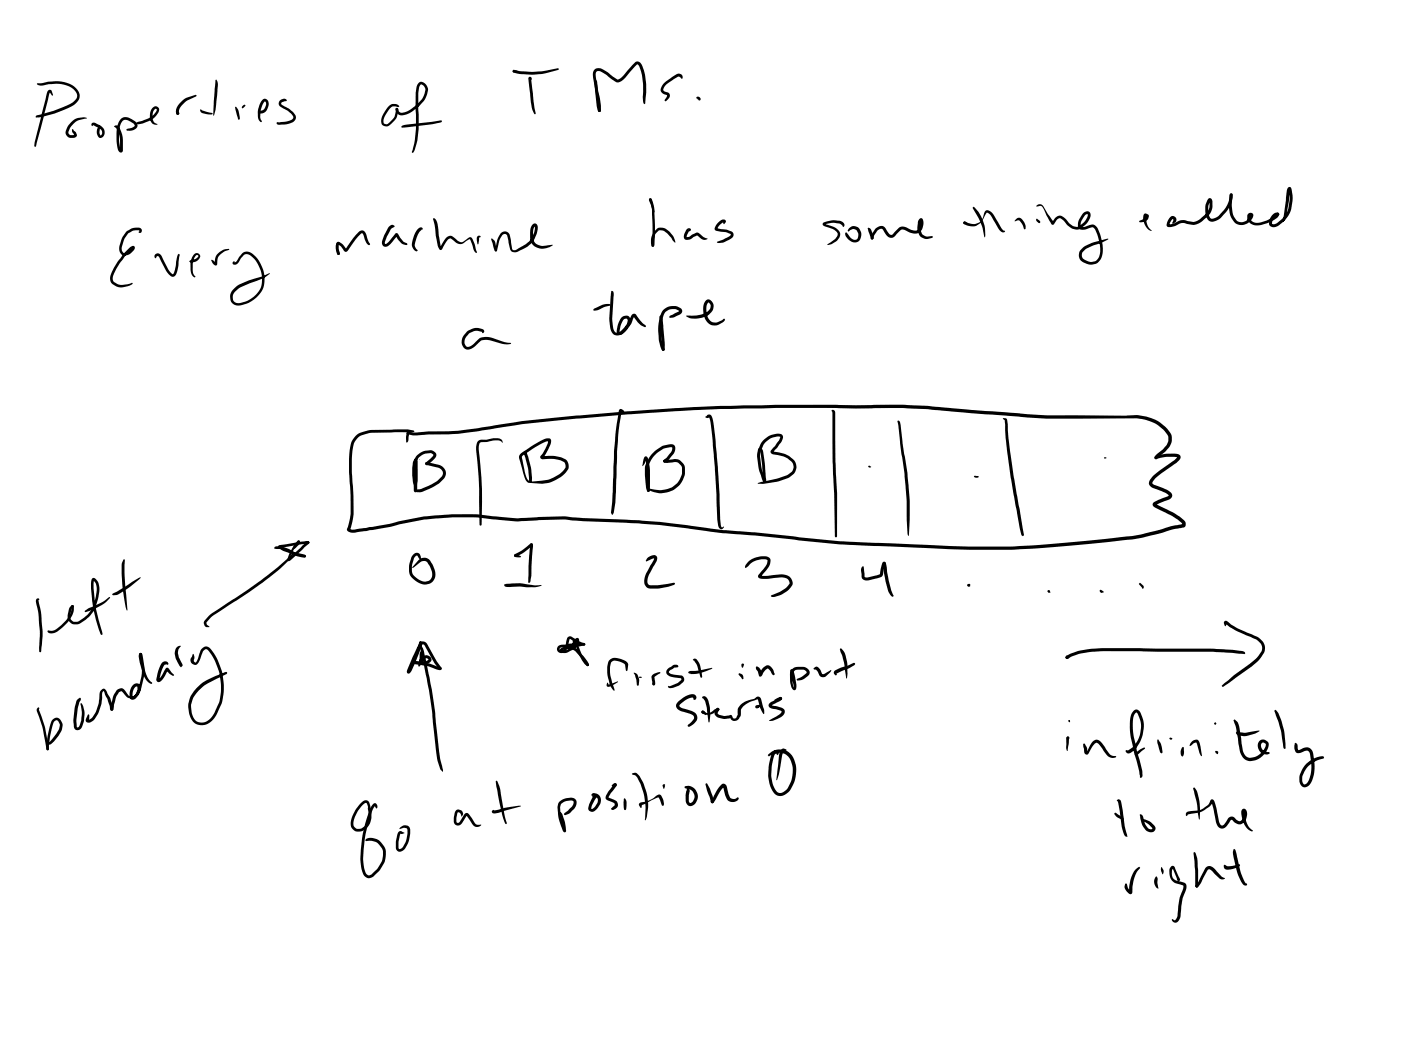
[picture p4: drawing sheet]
<svg xmlns="http://www.w3.org/2000/svg" width="108mm" height="81mm" viewBox="0 0 108 81" stroke-linecap="round" stroke-linejoin="round" font-family="sans-serif">
<g fill="#000">
<path d="M2.8 6.5l.4-.1a3.9 3.9 0 0 1 2 0 .96 .96 0 0 1 .8 1.4l-.4 .3-.8 .4a4.8 4.8 0 0 1-1.9 .6l-.2-.1 .1-.1 1.9-.6a1.71 1.71 0 0 0 1.2-.8v-.4a1.72 1.72 0 0 0-1.7-.6l-1.1 .1zM3.7 7h.3l.1 .3-.1 .1-.2-.3-1.1 4.2h-.1l.1-.3zM5.5 9.4l.5-.3h.7l-.9 .3-.4 .4-.1 .4 .1 .2h.3l-.2-.4 .1-.1 .2 .2a.25 .25 0 0 1 0 .5h-.4l-.3-.3a.76 .76 0 0 1 .2-.7zM7.1 9.5h.2l.3 .1a.54 .54 0 0 1 .5 .5 .54 .54 0 0 1-.3 .5 .48 .48 0 0 1-.3-.8l.2-.1v.5v.2l.2-.1-.1-.3-.6-.4-.1 .1zM9.3 9.2a.57 .57 0 0 1 .7-.1l.4 .2a.39 .39 0 0 1 .2 .5 .39 .39 0 0 1-.4 .3h-.1a.18 .18 0 0 1-.3-.2l.4-.1 .2-.1-.5-.4h-.4a1.21 1.21 0 0 0-.3 .9v.8l.1 .5-.1 .1a2.47 2.47 0 0 0-.2-1.7h-.1a.13 .13 0 0 1-.1-.2 .15 .15 0 0 1 .3 0 2.33 2.33 0 0 1 .3 2 .32 .32 0 0 1-.4-.4 2.59 2.59 0 0 1 .3-2.1zM10.4 9.5l1.3-.5 .3-.4 .1-.2h-.1l-.2 .2v.6l.1 .2 .2 .2h-.2l-.2-.2a.91 .91 0 0 1-.1-.7 .43 .43 0 0 1 .5-.5l.2 .2-.1 .3a1.45 1.45 0 0 1-.8 .7l-.7 .2zM9.7 17.8l.5-.2 .2-.1 .4 .1 .1 .1a.16 .16 0 0 1 0 .2 .16 .16 0 0 1-.2 0v-.1l-.3-.1-.5 .3-.3 .4-.2 .6v.3l.2 .2a.66 .66 0 0 0 .5-.3l.1-.1h.1l-.6 .5-.5 .7-.4 .8-.1 .3 .1 .3 .4 .2h.6l.4-.1v.1l-.2 .1-.6 .1h-.3l-.4-.2a.59 .59 0 0 1-.2-.7l.5-1 .9-1.1a.23 .23 0 0 1 .3-.2 .23 .23 0 0 1 .2 .2l-.1 .1a.84 .84 0 0 1-.8 .5l-.1-.1a.66 .66 0 0 1-.2-.6l.2-.7zM11.9 19.6l.3-.1 .2 .1 .6 1.2 .3 .3 .2-.3 .1-1 .2-.2h.1l-.1 .2a2.64 2.64 0 0 1-.3 1.4l-.1 .1a.56 .56 0 0 1-.6-.4l-.6-1.1v-.1l-.2 .2h-.1zM13.9 7.9l.5-.4 .7-.2 .1 .1-.8 .4-.4 .3-.2 .3v.4a.27 .27 0 0 1-.3-.1 .27 .27 0 0 1 .1-.3zM13.6 8.5l.1-.1v.1l.1 .2-.1 .2-.1-.2zM15.4 8.5l.1-.1 .9 .4h-.3l-.5-.1zM16.6 6.2l.1-.1v.2l.1 .3-.2 1.9-.1 .4z"/>
<path d="M18.2 8.2l.2 .4 .1 .5-.1 .1-.2-.7zM18.7 8.1h.2l-.2 .3-.1-.1zM20.2 7.7a.36 .36 0 0 1 .5 .1 .36 .36 0 0 1 0 .5 .41 .41 0 0 1-.3 .4 .41 .41 0 0 1-.5-.1l.5-.2 .1-.4-.1-.2-.1 .2-.2 .5v.6l.1 .3a.28 .28 0 0 1-.3-.4 1.82 1.82 0 0 1 .3-1.2zM21.6 7.7a.34 .34 0 0 1 .5 0l-.4 .2v.1l.9 .6 .2 .3v.3l-.4 .3-.9 .1h-.1l-.1-.2 .9-.1 .3-.1 .1-.2-.4-.4-.7-.4v-.3zM26 18.7a.6 .6 0 0 1 .7 .5l.1-.2a2.67 2.67 0 0 1 1-1.2 .3 .3 0 0 1 .4 .2l.3 .8v.1l-.3-.2-.2-.7h-.2a2.46 2.46 0 0 0-.9 1.1l-.1 .2a.25 .25 0 0 1-.3 .1 .25 .25 0 0 1-.1-.3l-.3-.2 .1 .6-.2 .1-.1-.5zM26 19.5h.2l-.1 .1h-.1zM26 18.7a.1 .1 0 0 1 .1-.1 .1 .1 0 0 1 0 .2v.4l.1 .4a.32 .32 0 0 1-.3-.4zM30 17.5l.2-.2 .2 .1-.3 .3-.3 .6-.1 .5 .2-.1 .7-.7 .5 .6 .3 .2-.2 .1-.3-.2-.4-.5 .1-.1-.3 .5a.58 .58 0 0 1-.7 .4l-.2-.2 .1-.3zM32.3 6.4a.53 .53 0 0 1 .7 .6 2.21 2.21 0 0 1-1.2 1.6 .86 .86 0 0 1-1.2 .1 .28 .28 0 0 1 0-.4l.3 .4a1.38 1.38 0 0 0 .9-.4l.7-.7 .2-.4 .1-.3-.1-.3-.3-.1-.1 .2a6.1 6.1 0 0 0 0 2.1 6.4 6.4 0 0 1-.4 2.8l-.1 .2-.1-.1 .1-.3a7.5 7.5 0 0 0 .2-3v-1.3l.1-.5zM29.9 8.2a.57 .57 0 0 1 .8-.1l.1 .1-.1 .1-.3-.1a.45 .45 0 0 0-.5 .3 1.12 1.12 0 0 0-.3 1l.2 .1 .1-.1a1.17 1.17 0 0 0 .6-.9v-.1h.1h-.1a.11 .11 0 0 1 .1-.1 .11 .11 0 0 1 .1 .1 1.42 1.42 0 0 1-.7 1.2h-.2a.45 .45 0 0 1-.4-.2 .45 .45 0 0 1 0-.5zM31 9.7l3-.4 .1 .1-.8 .2-1.9 .2h-.4h-.1zM32.2 17.7l.2-.2 .2 .1-.3 .4-.3 .7v.3l.2 .3a.35 .35 0 0 1-.5-.4 2.25 2.25 0 0 1 .5-1.2z"/>
<path d="M33.4 16.8l.2 .2 .1 .3 .3 1.8h-.1l.3-.5a.62 .62 0 0 1 .6-.4l.7 .5 .7-.4h.1l.5 1.1-.1 .1-.2-.1-.3-1-.4 .3a.5 .5 0 0 1-.7 0l-.4-.3h-.1l-.6 .8h-.1l-.3-1-.2-1.3zM36.8 18.2h.2l-.1 .1-.1 .5-.1-.3zM37.8 18.4h.1l.2 .2 .2 .8-.2-.1zM38.6 18l.3-.2 .3 .2 .3 1.2v.1l.3-.1 1-.6 .3-.6 .1-.6-.1 .3v.6a.67 .67 0 0 0 .7 .7l.8-.1a1.16 1.16 0 0 1-1.5 0l-.2-.5v-.8a.3 .3 0 0 1 .1-.3 .3 .3 0 0 1 .4 0v.6l-.3 .7-.5 .4-.8 .4h-.3l-.1-.1-.3-1.2-.2-.1-.2 .1-.1 .2-.3 1-.2 .1 .2-.9zM39.5 5.4l1.5 .1h.8l1.2-.2h.1l-1.4 .4h-1.6a.54 .54 0 0 1-.6-.2zM39.5 5.4l.4 .1-.3 .1-.1-.1zM40.7 6l.2-.1 .1 .1-.1 .2-.1-.1h.1l.4 2.7h-.1l-.2-.5zM45.8 6.2h.1l.1 .1 .3 2.2-.1 .1-.1-.1-.1-.3-.2-1.9v-.1zM45.8 5.4l.1-.1a.58 .58 0 0 1 .6 .1l1.1 .7 .4-.2 .9-1a.32 .32 0 0 1 .5 .1 6.1 6.1 0 0 1 .3 2.9v.1l-.2-.2a6.1 6.1 0 0 0-.3-2.8h-.1l-1 1.1a.54 .54 0 0 1-.7 .2l-1.1-.8h-.2l-.2 .1v.4l.4 2.1v.5h-.2l-.1-.9-.3-1.8v-.3zM50 15.3l.2 .1 .2 .7 .1 2.1-.1 .7-.1 .1-.1-.1 .1-.1-.1 .1v-2.8zM50.6 17.6l.2-.1 .5 .1 .6 .6 .1 .5-.8-.9-.4-.1-.4 .5v.7l-.1 .1a1.04 1.04 0 0 1 .3-1.4zM50 15.3l.2 .1v.1v-.1l.1 .3 .1 .7-.4-.9z"/>
<path d="M51.2 6.4l.9-.7h.3a.25 .25 0 0 1 .1 .4l-.3-.2-1 .7-.1 .4 .4 .2 .1 .1v.2l-.3 .3-.1-.1 .2-.4-.4-.1-.1-.3zM52.9 17.7a.14 .14 0 0 1 .2-.1 .14 .14 0 0 1 0 .2v-.1v.1l-.2 .5 .8-.4 .8 .5-.4 .1-.4-.4-.5 .3a.32 .32 0 0 1-.5 0 .32 .32 0 0 1 .1-.5zM53.7 7.5l.1-.1a.14 .14 0 0 1 .2 .2 .14 .14 0 0 1-.2 .1zM55.3 17.1a.33 .33 0 0 1 .3-.2 .33 .33 0 0 1 .3 .2l-.1 .2-.1-.2h.1l-.3 .2-.2 .3h-.1l1.2 .3 .1 .2-.1 .3a1.45 1.45 0 0 1-1.1 .3v-.1l.8-.3 .2-.2-.4-.2-.7-.1a.29 .29 0 0 1-.1-.3 .29 .29 0 0 1 .1-.2zM63.4 17.2l.6-.2h.5a.38 .38 0 0 1 .4 .1 .38 .38 0 0 1 .1 .4l-.3-.3h-.5h-.7l.8 .3 .3 .2 .1 .3v.3a1.18 1.18 0 0 1-.9 .6v-.1l.6-.4 .1-.4-.2-.3-.6-.2a.25 .25 0 0 1-.3-.3zM65.4 17.6l.3-.2a.63 .63 0 0 1 .7 .6 .63 .63 0 0 1-.6 .7l-.2-.1a.87 .87 0 0 1-.5-.6l.1-.1h.1l.4 .6 .4-.1v-.4l-.1-.2-.3-.1-.3 .1h-.1zM66.9 17.5l.2 .2 .1 .3 .1 .3-.1 .2-.3-.7zM67.5 17.6l.3-.2a.4 .4 0 0 1 .5 .3l.2 .3 .2 .1 .8-.6 .9 .3h.3l.2-.3v-.5h.1l-.1 .6 .2 .4 .3 .2h.4l.1 .1-.6 .1-.3-.1-.2-.2a1.29 1.29 0 0 1-.1-1 .24 .24 0 0 1 .3-.3 .24 .24 0 0 1 .2 .4l-.2 .5-.2 .3h-.4l-.9-.3-.6 .5-.2 .1a.53 .53 0 0 1-.5-.3l-.2-.3-.2-.1-.2 .2-.3 .6h-.2l.1-.3zM74.3 17.1l.3 .1a.83 .83 0 0 0 1.2-.5l.1-.4a.42 .42 0 0 1 .7 .2l.6 1.1 .2 .2v.1h-.2l-.2-.2-.8-1.2-.2-.1-.2 .3a.99 .99 0 0 1-1.5 .6h.1l-.2-.1zM74.2 17.1h.1l.2 .1-.2 .1zM75 15.9l.4 .4 .3 .6 .2 .6v.8l-.4-1.3-.6-1zM78.3 16.9a.41 .41 0 0 1 .4-.1 .41 .41 0 0 1 .3 .4v.3v.2l-.4-.7h-.4z"/>
<path d="M79.9 15.9l.2-.2 .3 .2 .8 1.2h-.1l.4-.4a.61 .61 0 0 1 .8 .4 .83 .83 0 0 0 .7 .4l.6-.5 .2-.3v-.2l-.2 .1-.3 .4v.5l1-.2a2.53 2.53 0 0 1 .4 2.8l-.3 .2a1.11 1.11 0 0 1-1.1-.2 .63 .63 0 0 1 0-.8l.3-.3 .5-.3 1.3-.3-.6 .4-1.1 .3-.3 .4v.4l.4 .2 .3 .1 .5-.2a2.52 2.52 0 0 0-.2-2.3l-.2-.2-.6 .2a.41 .41 0 0 1-.5-.2 .41 .41 0 0 1 0-.5l.5-.7a.33 .33 0 0 1 .4 .1 .33 .33 0 0 1 0 .5 1.08 1.08 0 0 1-1.4 .7l-.9-.8-.3 .1-.2 .3a.15 .15 0 0 1-.1 .1 .15 .15 0 0 1-.1-.1l-.7-1.3zM79.8 16.9h.1l.2 .1v.2l-.2-.1zM88.2 16.5a.28 .28 0 0 1 .3 .2 .28 .28 0 0 1-.2 .3l-.3 .1h-.2l.5-.3 .1-.1h-.2l.1-.1a1.17 1.17 0 0 0 .3 1l.1 .2a1.03 1.03 0 0 1-.6-1.2zM90.2 16.7a.28 .28 0 0 1 .4 0 .28 .28 0 0 1-.1 .5h-.2l.1-.2-.1-.1-.2 .5v-.1l.3-.1 .6-.2 1 .1 .4-.2 .7-.6 .1-.4v-.4a1.34 1.34 0 0 0 .1 1.3l.1 .1 .4-.2 .5-.5 .3-.6 .2-.7h.1l.1 .4-.2 .6-.7 .9-.6 .3-.4-.2a1.33 1.33 0 0 1 .1-1.6l.2 .2v.7l-.3 .4-.5 .5-.6 .2-.9-.1-.6 .2a.39 .39 0 0 1-.6-.1zM94.8 14.9h.1l.1 .1-.1 .8a1.61 1.61 0 0 0 .4 1.2l.2 .1h.3l.3-.1 .3-.4-.1 .3 .2 .2 .2 .1h.3l1-.4 .4-.4 .2 .1-.2 .3-.7 .4-.8 .2-.5-.2a.48 .48 0 0 1-.1-.8h.1a.32 .32 0 0 1 .2 .3 .32 .32 0 0 1-.2 .3 .9 .9 0 0 1-1 .3 .9 .9 0 0 1-.6-.9l-.1-.6zM99.3 14.4h.1l.1 .2a2.75 2.75 0 0 1-.2 2 1.98 1.98 0 0 1-1 .9 .34 .34 0 0 1-.4 0 .34 .34 0 0 1-.1-.4 .62 .62 0 0 1 .7-.7v.2h-.1a.66 .66 0 0 0-.4 .6l.3 .1a2.22 2.22 0 0 0 .9-1l.1-.2a2.67 2.67 0 0 0 0-1.5h.1l-.1 .9-.2 1.3-.2 .3 .3-2.4zM14.9 19.6l.4-.1 .1 .3a.61 .61 0 0 1-.8 .3l.5-.2 .2-.2h-.2l-.2 .5v.7l.2 .4-.1 .1-.2-.2-.1-.4v-.7zM16.8 19.5a1.1 1.1 0 0 1 .8-.3h.1l-.6 .3a.83 .83 0 0 0-.4 .9 .25 .25 0 0 1-.2 0 .25 .25 0 0 1-.2-.2v-.2l.3 .3v-.4zM17.9 20.2l.1-.1 .1 .2 .2-.3a.74 .74 0 0 1 .9-.6 2.27 2.27 0 0 1 .7 3.4 1.83 1.83 0 0 1-1.9 .6l-.2-.1a.84 .84 0 0 1 .2-1l.5-.4 2.3-.8-.5 .3-1.9 .9-.4 .4v.5a.52 .52 0 0 0 .6 .1 1.91 1.91 0 0 0 1.2-3.1l-.1-.1a.91 .91 0 0 0-.8-.5l-.3 .3-.3 .4-.3 .1zM31.3 33.3h.1l.1 .1v.6l-.2 .1zM31.4 33.3l3.9-.1 4.9-.8 8.1-.7a201 201 0 0 1 19-.5l4.1 .1 5.4 .4a51.7 51.7 0 0 0 6.2 .3h4.6l.5 .2v.1h-5.1a63.6 63.6 0 0 1-7-.4l-6.3-.5-3.8 .1a179.4 179.4 0 0 0-18.2 .5l-7.5 .7-4.9 .7-3.5 .1-.5-.1zM27.4 33.6l.4-.3 .7-.2h2.9l.5 .1-.3 .1-3.2 .1a1.4 1.4 0 0 0-1.3 1.6l.1 4.6-.2 1.2-.1-.1 .4 .1 2.7-.4 2.7-.6 2.1-.2h2l3.1 .3 3.6-.1 7.3 .4 4.9 .7 2.4 .1 6.7 .7 4 .2a78.4 78.4 0 0 0 12.3 0l1.2-.1a36.2 36.2 0 0 0 6.3-.8l2.5-.6-.1-.1-.7-.5-1.3-.7a.23 .23 0 0 1-.2-.2 .23 .23 0 0 1 .2-.2l1.1-.5-.3-.2-1-.4a.42 .42 0 0 1-.3-.3 .42 .42 0 0 1 .2-.4l.5-.5 1.5-1.1-.8-.1-.8 .2-.2-.1 .1-.1 .8-.2h.9a.27 .27 0 0 1 .3 .2 .27 .27 0 0 1-.1 .3l-1.8 1.3-.3 .4 1.2 .6 .3 .3-.2 .4-1 .4v-.1l1.4 .7 .4 .3 .4 .5 .1 .2-.2 .1-1.5 .4a18.3 18.3 0 0 1-4.5 .8 76.4 76.4 0 0 1-15.5 .4l-5-.2-6.6-.7-2.4-.2-4.9-.6-7.3-.5-3.6 .2-3.2-.3h-1.9l-2.1 .1-2.6 .6-3 .4h-.3l-.1-.2 .3-1.2v-2.3a9.4 9.4 0 0 1 .1-3.3z"/>
<path d="M32 35.3h.1v.2zM32 35.3l.1 .1v.1l-.1-.1zM32.1 35.1l.5-.3 .5-.1 .4 .1 .1 .2-.1 .4-.6 .4-.1-.1 .6-.6-.2-.2-.6 .1-.3 .3-.2 .3-.1 1 .1 1.2-.1-.1-.1 .1 .1-2.5h.1l.1 .3-.1 2.1a.15 .15 0 0 1 0 .2 .15 .15 0 0 1-.2-.1l-.1-1.7a1.34 1.34 0 0 1 .3-1zM32.8 35.6l1.1 .2a.65 .65 0 0 1 .3 1.1 2.95 2.95 0 0 1-2.1 1l-.1-.2v-.1l.1 .1a3.3 3.3 0 0 0 1.9-1 .43 .43 0 0 0-.2-.7l-1-.2zM32.8 35.6l.2 .1v.1h-.2zM36 25.5l.6-.2 .6 .1a.13 .13 0 0 1 .1 .1 .13 .13 0 0 1-.2 .1v-.1h-.4l-.5 .2-.4 .5v.3l.1 .2h.1h.2l.7-.6 .4-.1h.5l1.6 .5h-.5l-1.5-.3-.3 .1-.8 .6h-.3l-.2-.1a.79 .79 0 0 1 .1-1.1zM36.8 34l.3-.1 1.2-.1 .3 .1 .1 .2-.3-.2h-.3l-1 .2-.2 .1v.5l.2 3v2.7l-.1 .1-.1-.1v-3.6l-.2-2.2zM40.4 34.8h.1l.1 .1h-.1zM40.4 34.8h.2l-.1 .1h-.1zM40.1 35l1.6-1a.53 .53 0 0 1 .8-.1l-.3 .7-.4 .7v-.1l.8-.1 1 .3a.69 .69 0 0 1 .2 .8 2.57 2.57 0 0 1-2 1.1l-1-.1 1-.2a2.52 2.52 0 0 0 1.8-1l-.1-.4-.3-.1-.6-.1h-.8l-.1-.1-.1-.1 .4-.7 .2-.5h.1h-.3l-.8 .5-1 .7 .3 1.4 .1 .3 .2 .1-.1-.9-.3-1.1v-.2h.2l.3 1.2 .1 .8v.3l-.3 .1-.2-.3-.5-1.6zM45.8 23.8l.8-.4h.4v.1l-1 .4h-.3zM47.1 39.6h.1z"/>
<path d="M47.1 22.5l.1-.1 .1 .3-.1 1.8v.7l.2 .4h.2a1.16 1.16 0 0 0 .7-.6l.1-.3-.1-.1h-.2l-.3 .4v.6l.6-.7 .3-.6a.21 .21 0 0 1 .3 0l.7 .8 .1 .1-.5-.2-.5-.6-.2 .6-.5 .6a.3 .3 0 0 1-.4 .2 .3 .3 0 0 1-.2-.4l.1-.3a.69 .69 0 0 1 .7-.8l.2 .1 .1 .3a1.46 1.46 0 0 1-1.1 1.1h-.2l-.2-.2-.1-.6zM47.7 31.5l.3 .1 .2 .3-.4-.2h.1l-.4 3-.1 4-.1 .8-.1 .2-.1-.2 .2-4.8 .2-2zM49.7 35.2h.2a5.8 5.8 0 0 1 .2 2.6l-.1 .1-.1-.1-.1-1.6-.1-.8 .1-.1-.1 .4-.2 .2zM50.3 34.9l.7-.5 .8-.2a.43 .43 0 0 1 .3 .4 .43 .43 0 0 1-.2 .4l-.6 .6h-.2v-.1l.6-.6 .1-.3-.1-.1h-.4l-.7 .4-.4 .5-.3 .7 .2 1.7a.2 .2 0 0 1-.3 0 .2 .2 0 0 1 0-.3l-.1-.9a1.95 1.95 0 0 1 .6-1.7zM50.9 24.3a.58 .58 0 0 1 .2 .6l.1 1.7a.25 .25 0 0 1 .1 .3 .25 .25 0 0 1-.3 .1l-.2-2.6zM51.1 23.9a1.07 1.07 0 0 1 1.2-.2l.2 .2v.2l-.5 .3-.4 .1v-.2l.7-.3-.3-.2a.8 .8 0 0 0-.9 .7 4.4 4.4 0 0 0 0 2.1l.1 .3-.1 .1h-.1l-.1-.4a3.9 3.9 0 0 1 .1-2.6zM51 26.8l.2 .1v.1h-.2zM51.1 35.4h1.2l.4 .3 .1 .3a1.83 1.83 0 0 1-.9 1.8 1.83 1.83 0 0 1-1.9-.1 1.88 1.88 0 0 0 2.5-1.1v-.6l-.2-.3-.3-.1-.6 .1a.21 .21 0 0 1-.3-.3zM51.1 35.5l.2-.1v.2h-.2zM52.9 24.3h.8a1.12 1.12 0 0 0 1-.5l.1-.3-.1-.1-.1-.1-.1 .2a1.49 1.49 0 0 0 .2 1.2l.2 .1 .3 .1 .6-.4 .1 .1-.2 .2-.3 .2a.87 .87 0 0 1-1.2-.9 .72 .72 0 0 1 .4-1l.3 .1 .1 .3a1.18 1.18 0 0 1-1.4 1.1l-.4-.1zM54.4 32.1l.1-.1a.33 .33 0 0 1 .4 .4l.4 3.6 .2 4 .1 .6h.2a.2 .2 0 0 1-.3 .2 .2 .2 0 0 1-.2-.3l-.2-4.5-.3-3.2-.2-.6h-.1zM58.4 34.6a.26 .26 0 0 1 .3 0 .26 .26 0 0 1 .1 .2l.2 2.2a.13 .13 0 0 1 0 .2 .13 .13 0 0 1-.2-.1l-.2-2.4-.2 .1z"/>
<path d="M58.8 33.9a1.34 1.34 0 0 1 1.5-.4v.2l-.1 .3-.6 .8 .4 .1a1.45 1.45 0 0 1 1.4 1.1l-.2 .5-.5 .3-.8 .3-1.1 .2-.4-.1 2.2-.6 .5-.3a.71 .71 0 0 0-.5-1l-1.1-.3a.19 .19 0 0 1-.1-.1 .19 .19 0 0 1 0-.2l.6-.8 .1-.2-.2-.1a1.4 1.4 0 0 0-1.1 .8l-.2 .4a4.5 4.5 0 0 0 .3 2l.1 .4a.3 .3 0 0 1-.3-.4 3.2 3.2 0 0 1-.3-2.2zM64.1 31.6h.2l.1 .2v3.8l.1 2.4v3.3l-.1 .1-.1-.1-.1-5.7-.1-3.8zM66.9 35.9h.1l.1 .1h-.1zM69.1 32.5l.2-.1 .1 .3 .5 3.7 .2 2.3-.1 2.6-.1-.2v-2.5l-.2-2.1zM75 36.7h.4a.11 .11 0 0 1-.1 .1 .11 .11 0 0 1-.1 0zM77.3 32.2h.2l.1 .2 .1 1.4 .4 2.9 .8 4.5-.1 .1-.1-.1-.1-.4-.4-1.9a50 50 0 0 1-.8-5.9v-.6zM85.1 35.3v-.1l.2 .1h-.2zM86.8 32a3.2 3.2 0 0 1 3.5 1.5v.5l-.2 .4-.9 1h-.2v-.3l.9-.8 .1-.3v-.4a2.99 2.99 0 0 0-2.4-1.4l-.8-.1zM2.8 46.1l.2 .1-.1 .1 .3 .9 .1 1.4-.1 1.6-.1 .1-.1-.4 .1-1.3-.1-1.4-.2-.9zM2.9 54.6l.1-.1v.1v.1l.5 1.3 .3 1.7-.1 .1-.1-.1-.3-1.6-.5-1.3zM4.1 55.4a.43 .43 0 0 1 .5-.1 .43 .43 0 0 1 .2 .4v.5l-.3 .5-.3 .4-.4 .3-.1-.1 .6-.7 .3-.7-.2-.4-.3 .1-.2 1.2-.1 .9-.2 .1 .1-1.2 .2-.8zM5.5 46.7a.24 .24 0 0 1 .2 .1 .24 .24 0 0 1 0 .2v.1a2.65 2.65 0 0 1-1.8 1.7h-.2v-.2h.4a2.75 2.75 0 0 0 1.4-1.6z"/>
<path d="M5.5 46.6h.1l.1 .2h-.1zM7.1 44.6a.43 .43 0 0 1 .5 .5 3.1 3.1 0 0 1-.9 2.6l-.4 .3a.67 .67 0 0 1-1-.2l-.1-.3 .1-.5a.37 .37 0 0 1 .4-.4l-.3 .8 .1 .4 .2 .1h.3l.5-.3a2.63 2.63 0 0 0 1-2.3l-.3-.6a10.6 10.6 0 0 0 .7 4.2h-.1a9 9 0 0 1-.7-4.2zM5.9 53.9l.3-.1-.2 .8-.1 .9v.6l.2-.1 .2-.5-.1-1.3a1.34 1.34 0 0 1 .3 1.3l-.3 .7-.2 .1-.2-.1-.1-.7 .1-1zM6.5 47.1l1.4-.7 .5-.4h.1l-.4 .5-.7 .4-.8 .3zM7.8 53.2a.25 .25 0 0 1 .3-.1 .25 .25 0 0 1 .1 .2l.5 1v.4h-.2l-.5-1.5-.1 .2-.1 .6a2.14 2.14 0 0 1-.9 1.7 .24 .24 0 0 1-.3-.2l.2-.5v.5v-.1h.2a2.12 2.12 0 0 0 .6-1.2l.1-.8zM10.8 50.3h.1l.1 .3a4.3 4.3 0 0 1-.3 2.9l-.3 .3-.2 .1-.2-.1v-.3a.64 .64 0 0 1 .7-.8 .45 .45 0 0 1 0 .6l-.2 .4-.3 .1-.4-.1-.4-.4h-.2l-.2 .4-.3 1-.1 .1-.1-.1 .2-1 .4-.6a.39 .39 0 0 1 .6 .2l.2 .3h.4l.1-.1 .2-.3v-.3h-.2l-.1 .2-.1 .6 .3-.2 .2-.4a3.8 3.8 0 0 0 0-2.6zM8.7 45.7l2.1-1.2-1 .9a1.69 1.69 0 0 1-1.1 .5zM9.5 43.1h.1v1.2l.2 2.7a3.8 3.8 0 0 1-.3-1.6l-.1-1.9zM10.7 50.4l.2-.1v.3a3.9 3.9 0 0 0 .6 1.8l.2 .2v.1l-.2-.1a1.6 1.6 0 0 1-.6-1l-.2-.9zM12.5 51.1l.2-.1a.19 .19 0 0 1 .2 0 .19 .19 0 0 1 0 .2h-.1l-.2 .1-.3 1.1-.1-.1 .7-.9 .5 .6-.1 .1-.2-.2-.3-.2 .2-.1-.3 .5a.5 .5 0 0 1-.6 .4l-.1-.1 .1-.6zM13.6 49.9l.3-.1-.2 .3v.2l.3 .8a.14 .14 0 0 1 0 .2 .14 .14 0 0 1-.2 0l-.3-.9zM14.9 50.4l.1 .2-.1 .4 .2 .1 .4-1.1a.44 .44 0 0 1 .4-.2 .44 .44 0 0 1 .4 .3 4.4 4.4 0 0 1-.1 5.5 .96 .96 0 0 1-1.5-.3 2.05 2.05 0 0 1 .8-2.6l.4-.3 1.4-.6h.2v.1a5 5 0 0 0-2.6 1.9 1.65 1.65 0 0 0 0 1.5 .84 .84 0 0 0 .8 .4 .84 .84 0 0 0 .7-.6 4.4 4.4 0 0 0-.4-5l-.1-.1-.2 .1-.3 .6a.45 .45 0 0 1-.4 .5l-.2-.1-.1-.2z"/>
<path d="M16.1 47.5l4-2.8 1.4-1.1 1.1-1h.1a10.3 10.3 0 0 1-2.4 2.2l-3.9 2.7-.5 .5v.1l.2 .2h-.1a.33 .33 0 0 1-.3-.2 .33 .33 0 0 1 .1-.4zM21.2 42.2l.1-.1a1.96 1.96 0 0 1 1.2 .4l.8 .2a.12 .12 0 0 1 .2 .1 .12 .12 0 0 1 0 .2l-.7-.2-1.1-.5h-.5zM21.5 42.1l2.1-.4a.13 .13 0 0 1 .2 0 .13 .13 0 0 1-.1 .2l-2.2 .3zM22.9 41.7h.2v.2l-.5 .4v-.1l.3-.5v.1zM21.5 42.1l.9 .4 .7 .2a.32 .32 0 0 1 .5 .2l-1.8-.4-.3-.3zM22.9 41.7h.2v.1l-.4 .4-.4 .9h-.1l.2-.2 1.3-1.2a.13 .13 0 0 1 .1 .1 .13 .13 0 0 1-.1 .2l-1.3 1.2h-.2v-.1l.1-.5zM23.7 41.7l.1 .1v.1l-.2-.1zM31.8 51l1-.1 .2-.1-.1-.1-.4 .4-.2-.1 .3-.3 .2-.2 .3 .1 .1 .1v.3l-.3 .2h-.9a.19 .19 0 0 1-.2 0 .19 .19 0 0 1 0-.2zM32.4 50.2h.2v.4l-.3 .8-.1-.1 .2-1h.2v.7l-.1 .1-.2-.1v-.6zM31.9 42.7l.2-.1h.2l.1 .5h-.1l-.1-.3-.2 .1-.1 .1-.2 .6a1.03 1.03 0 0 0 1 1.2 .57 .57 0 0 0 .6-.8l-.4-.7-.2-.1-.2 .1-.7 .5 .4-.6a.58 .58 0 0 1 1 .1l.3 .6a.86 .86 0 0 1-.4 1.1 .86 .86 0 0 1-1.1-.2 1.14 1.14 0 0 1-.4-1.5zM32.3 49.8l.1-.1 .1 .1 .2 .3 .6 3 .5 4.9 .3 1.5-.2-.2-.2-.8-.6-5.3zM32.4 50.9h.1v.2h-.1z"/>
<path d="M32.3 49.4l.2 .1-.1 .5zM32.4 49.4l.1 .1-.1 .1-.1-.1zM32.3 49.5l.1-.1 .1 .1-.1 .6-.6 1.5a.22 .22 0 0 1-.2 .3 .22 .22 0 0 1-.3-.1l.9-2 .2-.3 .2-.1 .3 .2 1.1 1.9-.2 .1-1.1-1.8-.1-.2-.3 .4-.7 1.8-.2-.1 .7-1.4zM31.8 51l.2-.1 1.1 .2 .8 .3 .1 .1-.1 .1h-.2l-.7-.3-1.1-.1zM38.9 45l1.1-.1 1.1 .2h.6a2.37 2.37 0 0 1-1.5 .1h-1.2h-.1zM39.6 42.7l.6-.3 .7-.5h.1v.1l-.7 .6-.6 .3-.1-.1zM39.6 42.7h.3l.3 .2h-.5zM40.9 41.9h.1l.1 .2-.2 2.5a.21 .21 0 0 1-.2 .3zM44.1 49.3h.1l.1 .1-.1 .1zM44.2 49.3l.2 .1 .4 1.1 .5 .6 .1 .2a.92 .92 0 0 1-.7-.8l-.5-1-.1-.1zM44.2 49.3h.1v.2l-.2-.1zM43.2 50l1.6-.4a.18 .18 0 0 1 .2-.1 .18 .18 0 0 1 .1 .2l-1.8 .4h.3l.6-.3-.3 .1a.2 .2 0 0 1-.4 0 .19 .19 0 0 1 .2-.3h.6l.1-.3 .1 .1-.4 .4h-.1l.2-.4a.22 .22 0 0 1 .2-.3 .22 .22 0 0 1 .2 .2v.3l-.2 .2-.7 .1v-.2l.5-.1 .2 .3-.1 .1-.6 .3a.3 .3 0 0 1-.4 0 .3 .3 0 0 1-.1-.3z"/>
<path d="M43 49.8l.3-.1a1.51 1.51 0 0 1 1.3 .4l.3 .4a1.14 1.14 0 0 1 .5 .8h-.2l-.4-.6-.6-.6a1.27 1.27 0 0 0-.9-.2l-.2 .1 .1 .1h.2l.1-.2 .2-.7 .2-.2 1.2 .6-.1 .2-.2-.1-.9-.5-.2 .8-.2 .3h-.2h-.2l-.2-.2zM46.8 52.6l.1 .2 .7-.3-.4 .3a.22 .22 0 0 1-.3 .2 .22 .22 0 0 1-.2-.2zM47 50.9a1.1 1.1 0 0 1 1.4 .3l-.1 .5-.1-.5-.2-.1-.6-.2-.3 .2a2.94 2.94 0 0 0 .2 2v.1a2.09 2.09 0 0 1-.5-1.7zM48.7 59.6l.2-.1 .2 .1a3.7 3.7 0 0 1 .8 2.6l-.2 1v-1a4.1 4.1 0 0 0-.8-2.5zM48.8 51.8l.3 .2 .1 .3v.5h-.1zM49.9 43l.5-.2 .2 .1v.1l-.7 1.4v.4l.1 .3h.6l1.3-.2 .1 .1-.1 .1a3.8 3.8 0 0 1-2 .2l-.1-.1a.92 .92 0 0 1 0-1l.6-1.2-.6 .3zM50.3 52l.3-.2h.3l-.5 .4 .1 .5-.1 .1-.1-.1-.1-.5zM50.3 52.6h.2v.2h-.2zM51.5 51.5l.6-.3a.11 .11 0 0 1 .1 .1 .11 .11 0 0 1-.1 .1l-.5 .2-.1 .2 .2 .1 .9 .2 .1 .1v.2l-.4 .4-.6 .2a.1 .1 0 0 1-.2 0 .1 .1 0 0 1 .1-.1l.6-.3 .3-.3-.7-.1-.3-.2-.2-.2zM53.1 51.8l1.8-.3-1.2 .4h-.5v-.1l-.1 .1zM52.3 54.1v-.1a1.55 1.55 0 0 1 1.2-.5l.1 .2v.2h-.1l-.1-.1h-.3l-.8 .6 .3 .2 .9 .3a.48 .48 0 0 1 .1 .7 .66 .66 0 0 1-.6 .4v-.2l.5-.4v-.2l-.3-.2-1-.4-.1-.2zM53.4 50.8h.2l.3 .3 .2 .7v.4h-.1l-.3-1z"/>
<path d="M54.1 54.8l.4 .1 .8-.4 .1 .2-.1 .1-.7 .3-.5-.2zM54.1 53.7a.38 .38 0 0 1 .5 .4l.1 1-.1 .6-.2-1.3zM54.1 54.8h.2l.1 .3-.3-.1zM55.2 54.6h.2v.1l-.1 .3 .1 .1 .4 .1 .5-.1 .3 .3 .1-.1 .1-.2a.77 .77 0 0 1 .4-.9l1.3-.5 .2 .2 .2 .8v.3l-.3-.4-.2-.7-.6 .2-.5 .3-.2 .3v.5l-.2 .2-.2 .1h-.3l-.2-.2h.2l-.6 .1-.5-.1-.2-.3zM56.9 51.9h.1l.2 .1 .1 .3-.1 .1zM57.1 51.2l.1-.1 .1 .1-.1 .3zM57.7 43.3l.6-.4h.8a.47 .47 0 0 1 .1 .8l-.6 .7v-.1h1.6a.7 .7 0 0 1 .8 .8 2.02 2.02 0 0 1-1.5 .9l-.1-.1 .2-.1a2.06 2.06 0 0 0 1.2-.8v-.1a.52 .52 0 0 0-.6-.4l-.8 .1a.91 .91 0 0 1-1-.2l.6-.8 .1-.4-.4-.1-.5 .1-.7 .6-.1-.2zM58.2 54.4l.4-.1 .1 .1-.3 .2v-.2l.1 .1-.2 .1-.1-.1zM58.2 51.4l.1-.1 .3 .3v.4l-.1-.1a.88 .88 0 0 1 .6-.6l.3 .1 .3 .5a.15 .15 0 0 1-.2 .1 .15 .15 0 0 1-.1-.2l-.3-.3-.3 .5a.15 .15 0 0 1-.2 .1 .15 .15 0 0 1-.1-.1zM59.7 53.9l.4-.2 .2 .1-.3 .2zM59.2 58.1a1.24 1.24 0 0 1 1.4-.3 1.24 1.24 0 0 1 .7 1.3 1.97 1.97 0 0 1-1.2 2.2 .99 .99 0 0 1-.8-1 3.6 3.6 0 0 1 .3-2.4 .23 .23 0 0 1 .3-.1 .23 .23 0 0 1 .1 .3l-.1 .1-.1-.1a1.87 1.87 0 0 0-.3 1.1l-.1 .3a2.03 2.03 0 0 0 .5 1.5v.1a.65 .65 0 0 0 .9-.5 2.45 2.45 0 0 0 .2-1.6 1.2 1.2 0 0 0-.4-.9l-.6-.1-.7 .3zM60.1 53.7l.1 .1v.1h-.2z"/>
<path d="M59.3 54.2l.8-.5h.1v.2l-.7 .5 .8 .2 .2 .2-.1 .2a1.46 1.46 0 0 1-1 .6l-.1-.1 .7-.4 .2-.2-.1-.1-.4-.2a.3 .3 0 0 1-.4 0 .3 .3 0 0 1 0-.4zM60.2 57.8l.2-.1 .2 .1-.2 .1-.2 .4a3.8 3.8 0 0 1-.4 1.8l.2-1.9zM60.9 51.6h.2l.1 .3 .2 .8-.1 .4a.21 .21 0 0 1-.2 .1 .21 .21 0 0 1-.1-.3l-.1-1.1 .1-.2 .3-.2a.91 .91 0 0 1 1 .3l.1 .2-.1 .2-.5 .3h-.4v-.1l.5-.2 .3-.3-.3-.2h-.5l-.2 .1-.1 .2v.6l.1 .5-.2-1.3h-.1zM62.7 51.5l.1-.1a.36 .36 0 0 1 .5 .3v.2h.2l.6-.2-.5 .4-.3 .1-.1-.1-.3-.5-.2-.1zM64.3 51.7l1.6-.6-.1 .1-1.3 .6v.2a.15 .15 0 0 1-.2 0 .15 .15 0 0 1-.1-.2zM64.7 50l.1-.1a2.53 2.53 0 0 1 .5 2l-.1 .4-.2-1.2zM66.4 43.7h.2v.8h.3l.9-.3 .2-.8 .1-.1 .1 .1-.1 .1h.1l-.3 .9-1 .3h-.3a.36 .36 0 0 1-.2-.5l-.1-.3zM68 43.3h.2l.1 .1 .2 1.3 .3 1.2v.1l-.2-.1-.2-.4-.3-1.3zM74.6 45h.2l-.1 .2h-.1zM74.6 45h.1v.2h-.1zM82.2 56.8a.13 .13 0 0 1 .2 .1 .13 .13 0 0 1-.2 .1v-.2l.1 .2-.1-.1zM82.1 50.6l.1-.1a4.3 4.3 0 0 1 2-.5h9.2l2.3 .2 .2 .1v.1l-2.5-.2h-5.3a21.1 21.1 0 0 0-4.9 .2l-1 .4-.1-.1z"/>
<path d="M82.1 50.6h.2v.1l-.1 .1zM82.2 50.5l.1 .2-.1 .1-.1-.1zM82.2 56.8l.1-.1 .1 .2-.1 1a.38 .38 0 0 1-.1-.6zM83.5 57.3h.1l.1 .3v.3a1.41 1.41 0 0 1 .7-.9h.1a1.06 1.06 0 0 1 .7 .7l.4 .5 .4 .1-.2 .1-.4-.1-.9-1.1-.3 .3-.3 .5a.18 .18 0 0 1-.2 .1 .18 .18 0 0 1-.2-.1zM84.8 45.4l.1 .1a.11 .11 0 0 1 .1 .2 .11 .11 0 0 1-.2 0l-.1-.2zM87.4 54.8l.1-.1h.2a2.33 2.33 0 0 1-.7 3.4l-.3-.2 .2-.1a2.05 2.05 0 0 0 .7-2.9h-.1a.89 .89 0 0 0-.2 .8v1l.7 2.9a.16 .16 0 0 1 0 .2 .16 .16 0 0 1-.2 .1l-.5-2.5a4.6 4.6 0 0 1-.2-2.3zM87.5 58l.5-.3 .2-.1v.1l-.7 .5h-.1zM87.8 45l.1-.1 .2 .2v.2v.1zM89.2 57l.3 .5 .1 .5-.1 .1-.3-.8zM90.1 56.9l.1-.1 .1 .1-.1 .1zM91.1 57.6h.1v.5l-.1 .2-.1-.3zM91.8 57.1h.1a.35 .35 0 0 1 .4-.1 .35 .35 0 0 1 .2 .4l.1 .9-.2-.3-.2-.8-.5 .3z"/>
<path d="M93.6 57.9h.2v.2zM94.4 47.9h.2a5.5 5.5 0 0 0 1.9 1l.5 .2 .3 .3 .2 .5a1.54 1.54 0 0 1-.8 1.2l-2.1 1.6-.4 .2h-.1l1-.9 1.6-1.2 .5-.6 .1-.3-.2-.3-.3-.3-.4-.2a6 6 0 0 1-2-1l.1-.1-.1 .3-.1-.3zM95 55.5h.2l.2 .3 .4 2.2 .2 .3 .3 .1a1.27 1.27 0 0 0 1.2-1.1l-.1-.1-.2 .1a.4 .4 0 0 0 .1 .5l.5 .1v.1v.1a.66 .66 0 0 1-.7-.2 .66 .66 0 0 1-.1-.7l.2-.2h.3a.48 .48 0 0 1 .1 .8 1.21 1.21 0 0 1-1.8 .6l-.3-.5-.3-1.8zM95.3 56.4l.6 .1 1.1-.2-.3 .2-.8 .2a.5 .5 0 0 1-.7-.3zM98.2 54.8l.1-.1a5.1 5.1 0 0 1 .7 3l-.1-.1a9.4 9.4 0 0 0-.7-2.8zM99.7 57.3l.1-.1 .1 .1 .1 .5 .6-.2a.55 .55 0 0 1 .6 .6 3.3 3.3 0 0 1-.1 2 .48 .48 0 0 1-.3 .4 .48 .48 0 0 1-.6-.1l-.1-.2a1.88 1.88 0 0 1 1.8-2l.1 .1-.1 .1a1.99 1.99 0 0 0-1.5 1.3l-.1 .4 .1 .2h.2l.2-.1a2.47 2.47 0 0 0 .2-1.5l-.1-.8-.2-.2-.2 .1a.44 .44 0 0 1-.6 .1 .44 .44 0 0 1-.1-.6zM27.8 61.9l.2-.2h.3a.61 .61 0 0 1 .2 .7l-.3-.5-.4 .3a1.84 1.84 0 0 0-.6 1.4l.3 .3h.3l.3-.3 .2-.2a1.5 1.5 0 0 0 0-1.1l.1-.1 .1 .1a1.6 1.6 0 0 1 0 1.1 .91 .91 0 0 1-1.2 .6 .83 .83 0 0 1-.1-1.2zM28.7 62a.22 .22 0 0 1 .3 0 .22 .22 0 0 1 .1 .3h-.1l-.2-.2h.1l-.3 .5a10.4 10.4 0 0 0-.6 3.6v.5a.66 .66 0 0 0 .4 .8l.2-.1 .3-.3a1.72 1.72 0 0 0 .6-1.2v-.5l-.4-.5-.4-.1h-.5a.29 .29 0 0 1 .4-.2 1.15 1.15 0 0 1 1 .7l.1 .6a1.91 1.91 0 0 1-.7 1.4l-.3 .3-.3 .1a.83 .83 0 0 1-.6-1 9.9 9.9 0 0 1 .6-4.1zM30.8 63.8l.3-.2h.3l.1 .1 .1 .3-.2 1-.2 .4-.4 .2h-.2l-.1-.2v-.6l.2-.6a.21 .21 0 0 1 .3-.1l.2 .1h-.4v.1l-.1 .6v.4l.1 .1 .2-.1 .2-.3 .2-.8-.1-.4h-.2l-.3 .1zM35.1 62.5l.2-.1 .3 .1a.25 .25 0 0 1-.1 .4l-.1-.3h-.1l-.1 .4v.4h.2l.4-.6 .2-.2 .1 .2 .6 .7h.4a.39 .39 0 0 1-.7 0l-.5-.6-.4 .6-.2 .1-.2-.1-.1-.1v-.3zM38 62.4l.1 .1h-.1l.9-.3 1.2-.1-2.1 .6a.13 .13 0 0 1-.1-.1 .13 .13 0 0 1 .1-.2zM38.2 60.2h.1l.2 .6 .6 2.6-.1 .1-.3-.6z"/>
<path d="M43.1 61.8l.5-.3h.7a.5 .5 0 0 1-.1 .9l-.4 .3-.3 .1v-.1l.3-.3a.76 .76 0 0 0 .4-.6l-.2-.1h-.4l-.3 .2-.1 .1v.9l.3 1.1h-.1l-.3-1.4 .2 .1 .3 1.3a.14 .14 0 0 1-.1 .1 .14 .14 0 0 1-.2-.2 4 4 0 0 1-.3-1.8zM45.6 61.4l.3-.2 .1 .2-.1 .1zM45.8 61.3h.2l-.1 .1h-.1zM45.6 61.2l.4-.1a.68 .68 0 0 1 0 1.2 .34 .34 0 0 1-.4 .3 .34 .34 0 0 1-.3-.4l.3-.7 .3-.3 .1 .2-.5 .9 .3-.1 .2-.4v-.3l-.3-.2h-.1zM47.2 60.4l.2-.1 .1 .2-.2 .1-.2-.1zM47.3 60.4h.2a.34 .34 0 0 1-.2 .4l-.4 .6 .6 .4 .1 .2-.1 .2-.2 .2h-.2v-.1l.3-.3-.1-.1-.4-.2a.28 .28 0 0 1-.2-.1 .28 .28 0 0 1 0-.4zM48.1 61.5l.2 .3-.1 .5v.1l-.2-.3zM49.3 61.9l.1-.1a2.83 2.83 0 0 0 1.4-.6l.1 .1 .2 .3 .1 .4a.1 .1 0 0 1-.1 .1 .1 .1 0 0 1-.1-.1l-.2-.6-1.3 .6-.1 .3-.2-.3zM51.1 60.5h.2l-.1 .3-.1-.3zM52.8 60.6a.79 .79 0 0 1 1 .7 .6 .6 0 0 1-.2 .6 .6 .6 0 0 1-.6 .1 .86 .86 0 0 1-.2-.8l.2-.5 .1 .2v.9l.1 .1 .2-.1 .1-.3v-.3l-.3-.3-.4-.2zM54.4 60.3l.3 .5 .2 .6 .1 .4-.1 .1-.1-.1-.3-.9-.1-.5zM55.6 60.4a.25 .25 0 0 1 .4 .2l.3 .9 .2 .1 .2-.1a.12 .12 0 0 1 .2 .1 .12 .12 0 0 1-.1 .1 .55 .55 0 0 1-.8-.1l-.3-1h.1l-.8 1.2-.1 .1-.1-.1 .4-.9z"/>
<path d="M54.8 61.7h.1l.1 .2h-.2zM85.9 62.6h.1l.6 .5-.1 .1-.4-.2-.2-.2zM86 61.7l.1-.1a.21 .21 0 0 1 .3 .2l.4 2.7-.1-.1-.2-.5-.3-2.1zM87.5 67l.3-.2 .1 .1a2.77 2.77 0 0 0-.7 1.9 .26 .26 0 0 1-.2 .1 .26 .26 0 0 1-.2-.3l-.2-.3 .2-.2 .3 .6h-.1a2.75 2.75 0 0 1 .5-1.7zM87.8 62.8l.1-.1 .1 .1 .2 .7 .2 .3 .4 .1v-.1l-.3-.2-.5-.4 .1-.1a1.29 1.29 0 0 1 .9 .5v.3l-.3 .2a.83 .83 0 0 1-.8-.7zM89 67.6l.1-.1 .1 .2 .1 .7h-.2a.67 .67 0 0 1-.1-.8zM89.5 66.8l.2 .3-.1 .3-.1-.3zM90.2 66.8a.2 .2 0 0 1 .3 0 .2 .2 0 0 1 .1 .2l.3 .8-.1 .1-.1-.1-.4-.9h.1l-.1 .2 .1 .5 .2 .2 .7 .2 .1 .3-.3 .9-.1 1.4a.44 .44 0 0 1-.5 .5l-.2-.2v-.1l.2 .1 .2-.2 .2-1.5 .3-.8v-.2l-.4-.1a.88 .88 0 0 1-.6-1.3zM91.4 62.6l1.2-.2 .5-.4 .1-.2a.22 .22 0 0 1 .2-.2 .22 .22 0 0 1 .2 .3l.3 1.4 .2 .3 .2-.1 .3-.4 .2-.2h.2l.3 .3 .3 .1 .2-.3v-.4l.1-.1v.2a1.44 1.44 0 0 0 .6 1.3 .3 .3 0 0 1-.4-.2 1.91 1.91 0 0 1-.4-1.3 .23 .23 0 0 1 .3-.2 .23 .23 0 0 1 .1 .3l-.1 .5a.58 .58 0 0 1-.5 .4 .58 .58 0 0 1-.6-.3l-.6 .6h-.2l-.2-.1-.2-.3-.4-1.6h.2l-.3 .3-.7 .5-1 .2-.1 .1v-.2zM92 60.7l.2 .3 .2 .7v1.4l-.2-1.2-.3-1.2zM92 65.7h.1l.2 .7v1.9l-.1 .1-.1-.1zM92.9 66.9l.3-.2 .2 .1 .7 .8h.3a.22 .22 0 0 1-.2 .2 .22 .22 0 0 1-.2-.1l-.7-.6-.2-.1-.6 1.1-.2 .3h-.2v-.2z"/>
<path d="M92.1 68.2h.2v.2h-.1zM94.3 66.7h.4l.8-.1v.2l-.6 .2a.34 .34 0 0 1-.4 0 .34 .34 0 0 1-.2-.3zM95.1 65.4l.1 .1 .4 1.7 .4 .9a.11 .11 0 0 1 0 .1 .11 .11 0 0 1-.2 0l-.5-1-.3-1.4z"/>
<circle cx="46.2" cy="8.5" r=".11"/>
<circle cx="67.2" cy="18.3" r=".11"/>
<circle cx="98.5" cy="16.5" r=".12"/>
<circle cx="50" cy="37.8" r=".11"/>
<circle cx="58.9" cy="37.1" r=".11"/>
<circle cx="10.8" cy="50.4" r=".12"/>
<circle cx="31.9" cy="51" r=".11"/>
<circle cx="45.3" cy="51.2" r=".1"/>
<circle cx="54.2" cy="54.9" r=".11"/>
<circle cx="55.3" cy="54.7" r=".12"/>
</g>
<g fill="#000">
<path d="M49.3 52.1l.1 .1h-.1z" fill-rule="evenodd"/>
<path d="M49.3 52.2h.2h-.2z" fill-rule="evenodd"/>
<path d="M80.8 45.5l.1 .1-.1 .1-.1-.1z" fill-rule="evenodd"/>
<path d="M80.8 45.5h.1v.2l-.1-.1z" fill-rule="evenodd"/>
<path d="M82.4 55.5h.1l-.1 .1-.1-.1z" fill-rule="evenodd"/>
<path d="M82.4 55.5v.2l-.1-.2z" fill-rule="evenodd"/>
<path d="M93.6 55.7h.1v.1h-.1z" fill-rule="evenodd"/>
<circle cx="49.3" cy="52.2" r=".04"/>
<circle cx="80.8" cy="45.6" r=".08"/>
<circle cx="93.6" cy="55.7" r=".08"/>
</g>
</svg>
